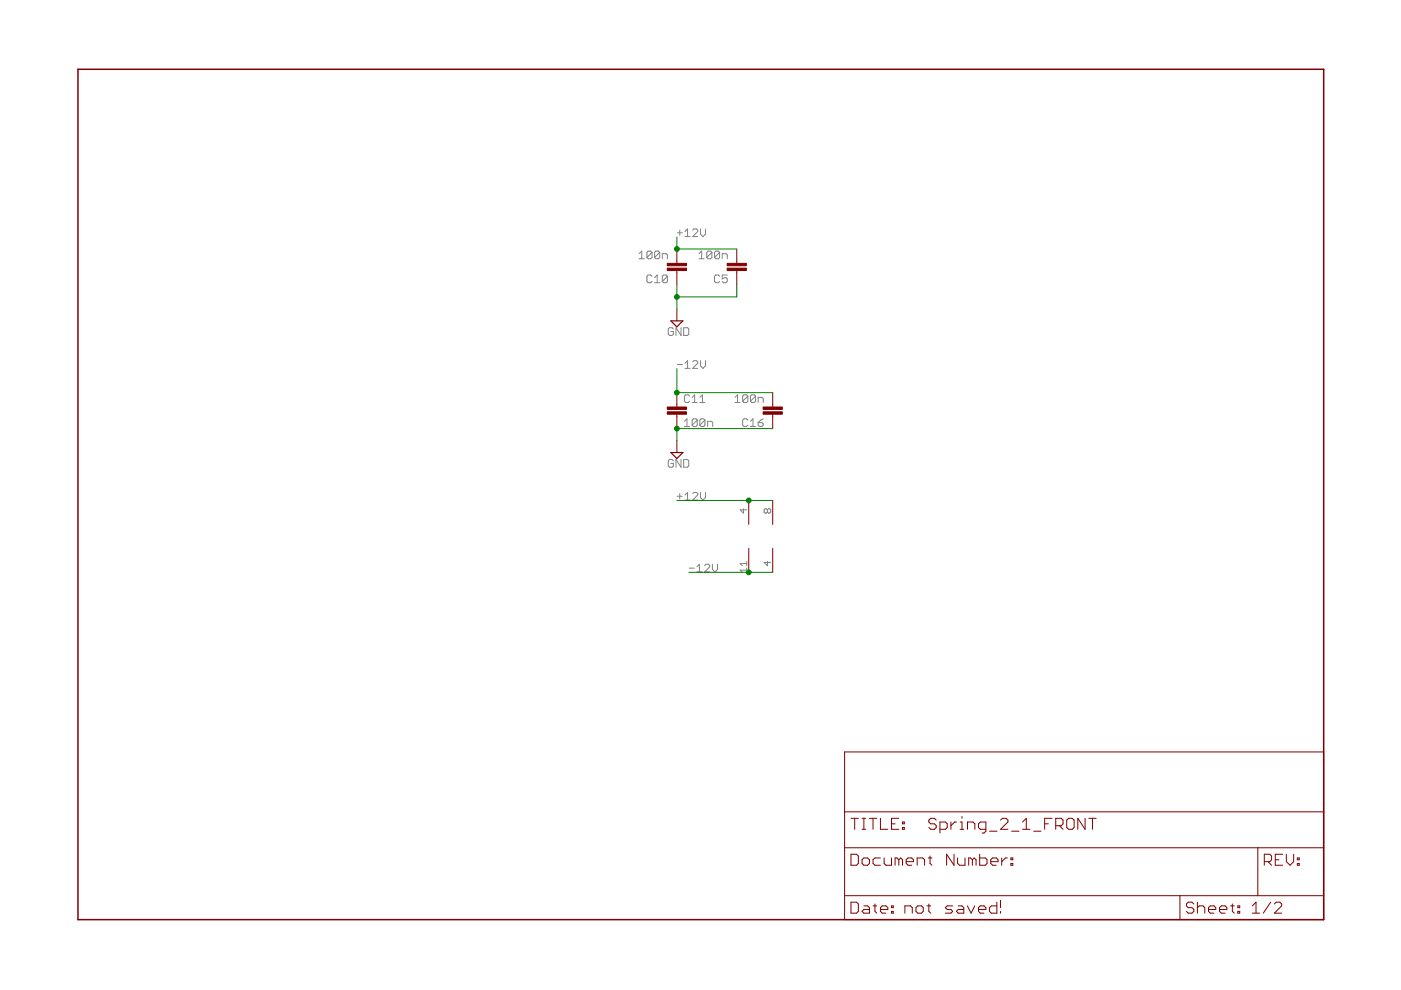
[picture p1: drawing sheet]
<svg xmlns="http://www.w3.org/2000/svg" width="297mm" height="210mm" viewBox="0 0 297 210" stroke-linecap="round" stroke-linejoin="round" font-family="sans-serif">
<g fill="none" stroke="#808080" stroke-width=".21">
<path d="M135.5 53.8l.6-.6v1.7M135.5 54.9h1.1M138.2 53.5v1.1l-.2 .3h-.6l-.2-.3M138.2 53.5l-.2-.3h-.6l-.2 .3v1.1M138.2 58.6l-.2-.3h-.6l-.2 .3v1.1l.2 .2h.6l.2-.2M138.2 53.5l-1 1.1M138.8 59.9h1.1M138.8 58.9l.5-.6v1.6M139.9 53.5v1.1l-.3 .3h-.5l-.3-.3M139.9 53.5l-.3-.3h-.5l-.3 .3v1.1M139.9 53.5l-1.1 1.1M140.4 54.9v-1.1h.8l.3 .3v.8"/>
<path d="M141.5 58.6l-.3-.3h-.5l-.3 .3v1.1M141.5 58.6v1.1l-.3 .2h-.5l-.3-.2M141.5 58.6l-1.1 1.1M143.6 49.4h1.1M144.1 48.8v1.1M145.2 49.1l.6-.6v1.7M145.2 50.2h1.1M146.9 48.8l.2-.3h.6l.2 .3v.3l-1 1.1h1M148.2 54.9h1.1M148.2 53.8l.6-.6v1.7M148.5 48.5v1.1l.5 .6 .6-.6v-1.1M150.9 53.5v1.1l-.2 .3h-.6l-.3-.3"/>
<path d="M150.9 53.5l-.2-.3h-.6l-.3 .3v1.1M150.9 53.5l-1.1 1.1M152.6 53.5v1.1l-.3 .3h-.5l-.3-.3M152.6 53.5l-.3-.3h-.5l-.3 .3v1.1M152.6 58.6l-.3-.3h-.5l-.3 .3v1.1l.3 .2h.5l.3-.2M152.6 53.5l-1.1 1.1M153.1 54.9v-1.1h.8l.3 .3v.8M154.2 58.3h-1.1v.8l.6-.2h.2l.3 .2v.6l-.3 .2h-.5l-.3-.2M142.8 69.8l-.3-.3h-.6l-.2 .3v1l.2 .3h.6l.3-.3v-.5h-.6M143.6 77.3h1.1M144.4 69.5v1.6l-1.1-1.6v1.6M144.9 69.5h.9l.2 .3v1l-.2 .3h-.9z"/>
<path d="M145.2 77l.6-.5v1.6M145.2 78.1h1.1M146.9 76.8l.2-.3h.6l.2 .3v.2l-1 1.1h1M148.5 76.5v1.1l.5 .5 .6-.5v-1.1M142.8 97.7l-.3-.3h-.6l-.2 .3v1.1l.2 .3h.6l.3-.3v-.6h-.6M144.4 97.4v1.7l-1.1-1.7v1.7M144.9 97.4h.9l.2 .3v1.1l-.2 .3h-.9zM145.1 89.3l.5-.5v1.6M145.1 90.4h1.1M146.2 84l-.3-.3h-.5l-.3 .3v1.1l.3 .2h.5l.3-.2M146.7 85.3h1.1M146.7 84.2l.6-.5v1.6"/>
<path d="M147.8 89.1v1l-.2 .3h-.6l-.3-.3M147.8 89.1l-.2-.3h-.6l-.3 .3v1M147.8 89.1l-1.1 1M148.4 85.3h1.1M148.4 84.2l.5-.5v1.6M149.5 89.1v1l-.3 .3h-.5l-.3-.3M149.5 89.1l-.3-.3h-.5l-.3 .3v1M149.5 89.1l-1.1 1M150 90.4v-1.1h.8l.3 .3v.8M155.8 84.2l.6-.5v1.6M155.8 85.3h1.1M158.6 89.1l-.3-.3h-.6l-.2 .3v1l.2 .3h.6l.3-.3"/>
<path d="M158.6 84v1.1l-.3 .2h-.6l-.2-.2M158.6 84l-.3-.3h-.6l-.2 .3v1.1M158.6 84l-1.1 1.1M159.1 90.4h1.1M159.1 89.3l.5-.5v1.6M160.2 84v1.1l-.3 .2h-.5l-.3-.2M160.2 84l-.3-.3h-.5l-.3 .3v1.1M160.2 84l-1.1 1.1M160.7 89.6h.8l.3 .3v.2l-.3 .3h-.5l-.3-.3zM160.7 85.3v-1.1h.8l.3 .3v.8M161.8 88.8l-1.1 .8M143.6 105.2h1.1"/>
<path d="M144.1 104.7v1.1M145.2 104.9l.6-.5v1.6M145.2 106h1.1M146.9 104.7l.2-.3h.6l.2 .3v.2l-1 1.1h1M148.5 104.4v1.1l.5 .5 .6-.5v-1.1M149.4 119.9l.3-.3h.5l.3 .3v.3l-1.1 1.1h1.1M151 119.6v1.1l.6 .6 .5-.6v-1.1M157.6 107.9v.9l-.7-.7h1.4M158.3 119v1M158.3 119.5h-1.4l.5 .5M162.7 108.1l-.2-.2-.5 .2v.5l.2 .2 .5-.2M162.7 108.1l.2-.2 .5 .2v.5l-.2 .2-.5-.2"/>
<path d="M162.7 108.1v.5M162.7 119v1l-.7-.7h1.4M146.1 120.5h1.1M147.8 120.2l.5-.6v1.7M147.8 121.3h1M158.3 120.9h-1.4l.5 .4M158.3 120.4v.9"/>
</g>
<path d="M16.5 14.7h264.1v180.3h-264.1z" fill="none" stroke="#800000" stroke-width=".32"/>
<g fill="none" stroke="#800000" stroke-width=".21">
<path d="M143.5 52.8v3M143.5 57.4v3M156.2 52.8v3M156.2 57.4v3M143.5 65.5v2.5M143.5 83.2v3.1M143.5 87.8v3.1M143.5 93.4v2.5M163.8 83.2v3.1M163.8 87.8v3.1M158.7 106.1v5.1M158.7 116.3v5"/>
<path d="M163.8 106.1v5.1M163.8 116.3v5M179.1 159.4h101.5v35.6h-101.5zM179.1 179.7h101.5M179.1 172.1h101.5M180.4 173.5h1.6M181.2 173.5v2.3M182.8 173.5h.8M182.8 175.8h.8M183.2 173.5v2.3M184.3 173.5h1.6M185.1 173.5v2.3"/>
<path d="M186.7 173.5v2.3h1.5M189 174.7h.8M190.6 173.5h-1.6v2.3h1.6M191.3 175.5h.4v.3h-.4zM191.3 174.3h.4v.4h-.4zM198.5 173.9l-.4-.4h-.8l-.4 .4v.4l.4 .4h.8l.4 .4v.4l-.4 .3h-.8l-.4-.3M199.3 175.8h1.1l.4-.3v-.8l-.4-.4h-1.1v2.3M201.6 174.3v1.5M202.8 174.3h-.4l-.8 .8M203.6 175.8h.7M203.6 174.3h.4v1.5M204 173.1v.4"/>
<path d="M205.1 175.8v-1.5h1.2l.4 .4v1.1M209 175.8h-1.1l-.4-.3v-.8l.4-.4h1.1v1.9l-.4 .4h-.4M209.8 176.2h1.6M212.1 173.9l.4-.4h.8l.4 .4v.4l-1.6 1.5h1.6M214.5 176.2h1.5M216.8 175.8h1.6M216.8 174.3l.8-.8v2.3M219.2 176.2h1.5M221.5 174.7h.8M223.1 173.5h-1.6v2.3M223.8 175.1h1.2l.4-.4v-.8l-.4-.4h-1.2v2.3M224.6 175.1l.8 .7"/>
<path d="M226.2 173.9l.4-.4h.7l.4 .4v1.6l-.4 .3h-.7l-.4-.3zM230.1 173.5v2.3l-1.6-2.3v2.3M230.8 173.5h1.6M231.6 173.5v2.3M266.7 179.7v10.2M179.1 189.9h101.5M180.4 181.1h1.2l.4 .4v1.6l-.4 .4h-1.2zM180.4 191.3h1.2l.4 .4v1.5l-.4 .4h-1.2zM182.8 182.3l.4-.4h.7l.4 .4v.8l-.4 .4h-.7l-.4-.4zM183.2 192.1h.7l.4 .3v1.2h-1.1l-.4-.4 .4-.4h1.1M185.1 192.1h.8M185.5 191.7v1.5l.4 .4"/>
<path d="M186.7 192.8h1.5v-.4l-.4-.3h-.8l-.3 .3v.8l.3 .4h.8M186.7 181.9h-1.2l-.4 .4v.8l.4 .4h1.2M187.5 181.9v1.2l.3 .4h1.2v-1.6M189 193.2h.4v.4h-.4zM189 192.1h.4v.3h-.4zM190.6 182.3l-.4-.4h-.4v1.6M190.6 182.3l.4-.4 .3 .4v1.2M190.6 182.3v1.2M191.9 193.6v-1.5h1.1l.4 .3v1.2M192.1 182.7h1.6v-.4l-.4-.4h-.8l-.4 .4v.8l.4 .4h.8M194.2 192.4l.4-.3h.8l.3 .3v.8l-.3 .4h-.8l-.4-.4zM194.5 183.5v-1.6h1.1l.4 .4v1.2"/>
<path d="M196.5 192.1h.8M196.8 181.9h.8M196.9 191.7v1.5l.4 .4M197.2 181.5v1.6l.4 .4M202 192.1h-1.2l-.4 .3 .4 .4h.8l.4 .4-.4 .4h-1.2M202.3 181.1v2.4l-1.6-2.4v2.4M203 181.9v1.2l.4 .4h1.2v-1.6M203.2 192.1h.7l.4 .3v1.2h-1.1l-.4-.4 .4-.4h1.1M205.1 192.1l.8 1.5 .8-1.5M206.2 182.3l-.4-.4h-.4v1.6M206.2 182.3v1.2M206.2 182.3l.3-.4 .4 .4v1.2"/>
<path d="M207.5 192.8h1.5v-.4l-.4-.3h-.8l-.3 .3v.8l.3 .4h.8M207.7 181.1v2.4h1.2l.4-.4v-.8l-.4-.4h-1.2M210.1 182.7h1.5v-.4l-.4-.4h-.8l-.3 .4v.8l.3 .4h.8M211.3 191.3v2.3h-1.1l-.4-.4v-.8l.4-.3h1.1M212.1 190.9v1.5M212.1 193.2v.4M212.4 181.9v1.6M213.6 181.9h-.4l-.8 .8M214.3 183.1h.4v.4h-.4zM214.3 181.9h.4v.4h-.4zM250.2 189.9v5.1M253.1 191.7l-.4-.4h-.8l-.4 .4v.4l.4 .3h.8l.4 .4v.4l-.4 .4h-.8l-.4-.4"/>
<path d="M253.9 192.4l.4-.3h.8l.3 .3v1.2M253.9 191.3v2.3M256.2 192.8h1.6v-.4l-.4-.3h-.8l-.4 .3v.8l.4 .4h.8M258.6 192.8h1.5v-.4l-.4-.3h-.7l-.4 .3v.8l.4 .4h.7M260.9 192.1h.8M261.3 191.7v1.5l.4 .4M262.4 193.2h.4v.4h-.4zM262.4 192.1h.4v.3h-.4zM265.5 193.6h1.6M265.5 192.1l.8-.8v2.3M268.1 182.7h1.1l.4-.4v-.8l-.4-.4h-1.1v2.4M268.8 182.7l.8 .8"/>
<path d="M269.4 191.3l-1.6 2.3M270.2 191.7l.4-.4h.8l.3 .4v.4l-1.5 1.5h1.5M270.4 182.3h.8M271.9 181.1h-1.5v2.4h1.5M272.7 181.1v1.6l.8 .8 .8-.8v-1.6M275.1 183.1h.4v.4h-.4zM275.1 181.9h.4v.4h-.4z"/>
</g>
<g fill="#800000" stroke="#800000" stroke-width=".21">
<path d="M141.5 55.8h4v.5h-4z"/>
<path d="M141.5 56.9h4v.5h-4z"/>
<path d="M141.5 87.3h4v.5h-4z"/>
<path d="M141.5 86.3h4v.5h-4z"/>
<path d="M154.2 55.8h4v.5h-4z"/>
<path d="M154.2 56.9h4v.5h-4z"/>
<path d="M161.8 86.3h4.1v.5h-4.1z"/>
<path d="M161.8 87.3h4.1v.5h-4.1z"/>
</g>
<path d="M142.2 68h2.6l-1.3 1.3zM142.2 95.9h2.6l-1.3 1.3z" fill="none" stroke="#800000" stroke-width=".25"/>
<path d="M143.5 50.2v2.6h12.7M143.5 60.4v5.1M143.5 78.2v5h20.3M156.2 60.4v2.5h-12.7M163.8 90.9h-20.3v2.5M143.5 106.1h20.3M146 121.3h17.8" fill="none" stroke="#008000" stroke-width=".21"/>
<g fill="#008000" stroke="#008000" stroke-width=".21">
<circle cx="143.5" cy="52.8" r=".51"/>
<circle cx="158.7" cy="106.1" r=".51"/>
<circle cx="158.7" cy="121.3" r=".51"/>
<circle cx="143.5" cy="83.2" r=".51"/>
<circle cx="143.5" cy="90.9" r=".51"/>
<circle cx="143.5" cy="62.9" r=".51"/>
</g>
</svg>
